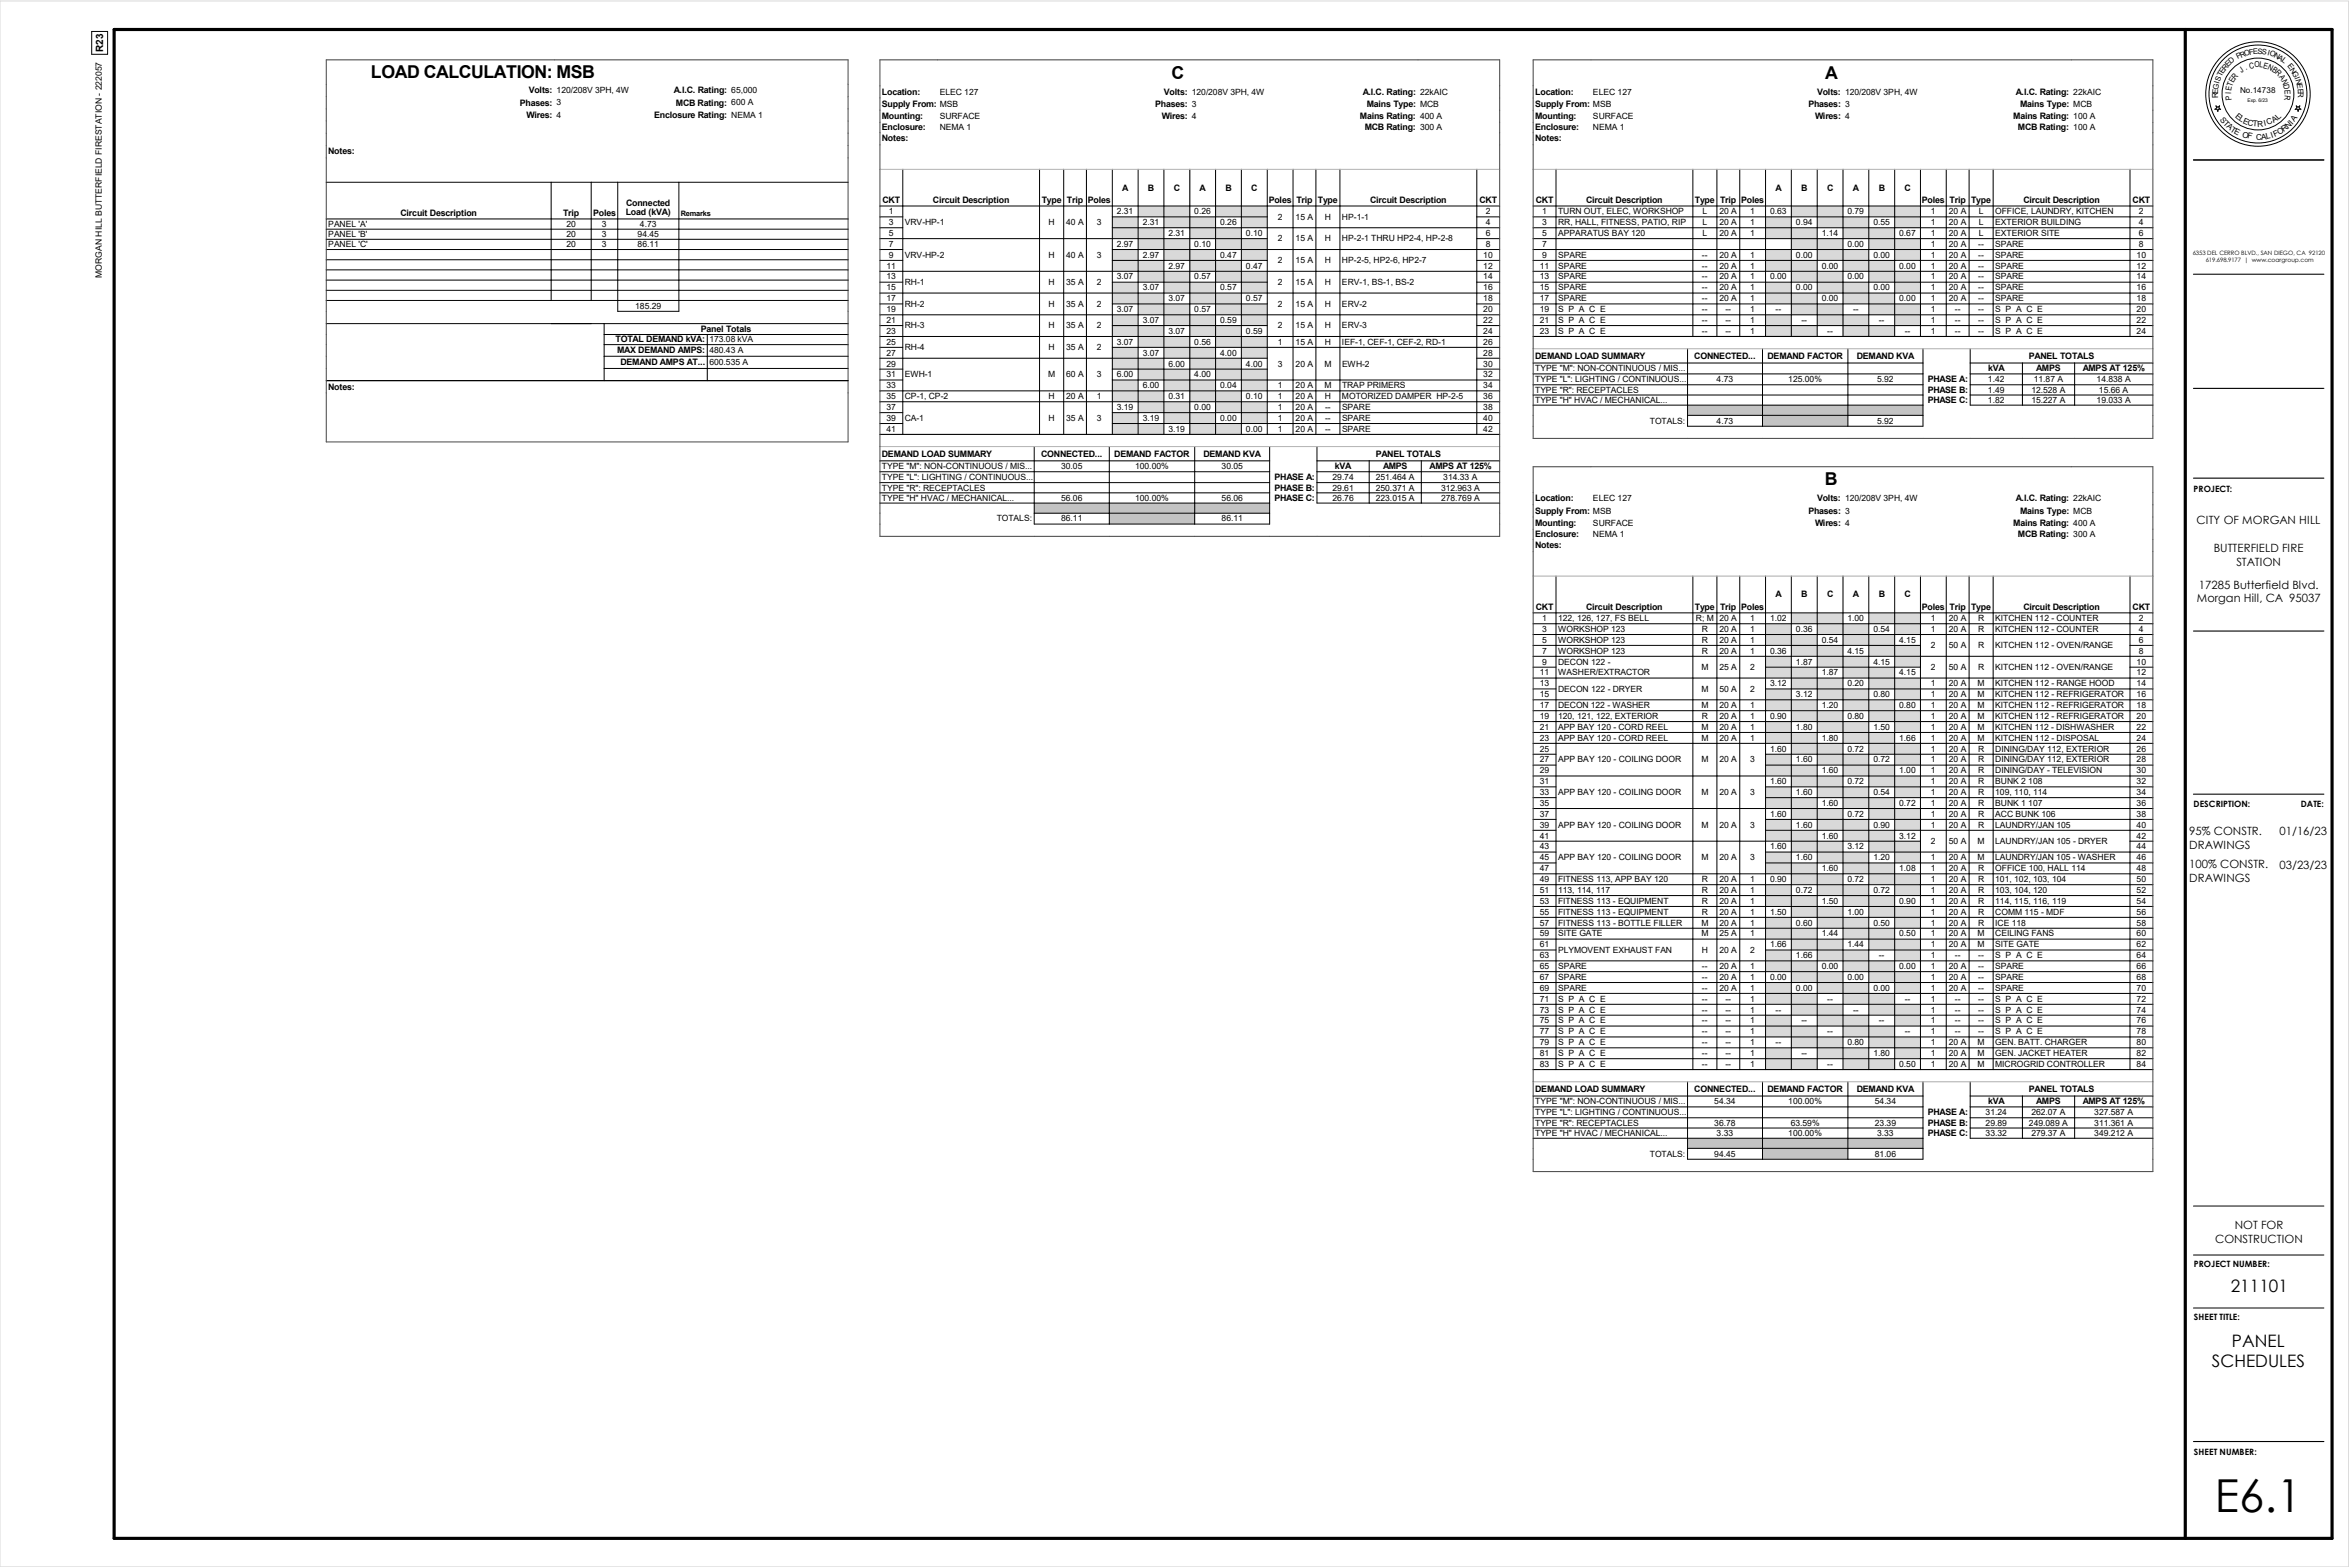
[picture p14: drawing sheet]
<svg xmlns="http://www.w3.org/2000/svg" width="914mm" height="610mm" viewBox="0 0 914 610" stroke-linecap="round" stroke-linejoin="round" font-family="sans-serif">
<defs><g id="words">
<text font-size="17.7" x="861.8" y="588.2">E6.1</text>
<g font-size="6.9">
<text x="144.4" y="30.3">LOAD CALCULATION: MSB</text>
<text x="455.9" y="30.6">C</text>
<text x="710.2" y="30.6">A</text>
<text x="710.1" y="188.8">B</text>
</g>
<g font-size="6.7">
<text x="868" y="502.5">211101</text>
<text x="868.5" y="523.9">PANEL</text>
<text x="860.7" y="531.9">SCHEDULES</text>
</g>
<g font-size="4.4">
<text x="854.7" y="204">CITY OF MORGAN HILL</text>
<text x="861.4" y="214.7">BUTTERFIELD FIRE</text>
<text x="870.2" y="220.1">STATION</text>
<text x="855.6" y="229">17285 Butterfield Blvd.</text>
<text x="854.8" y="234.4">Morgan Hill, CA 95037</text>
<text x="851.9" y="324.8">95% CONSTR.</text>
<text x="887" y="324.8">01/16/23</text>
<text x="851.9" y="330.2">DRAWINGS</text>
<text x="851.9" y="337.9">100% CONSTR.</text>
<text x="887" y="338.1">03/23/23</text>
<text x="851.9" y="343.2">DRAWINGS</text>
<text x="869.5" y="478">NOT FOR</text>
<text x="861.9" y="483.4">CONSTRUCTION</text>
</g>
<text font-size="3.9" x="40.1" y="20.3" transform="rotate(-90 40.1 20.3)">R23</text>
<g font-size="3.4">
<text x="39.6" y="35.1" transform="rotate(-90 39.6 35.1)">222057</text>
<text x="202.3" y="41.1">Phases: 3</text>
<text x="205.7" y="36.3">Volts: 120/208V 3PH, 4W</text>
<text x="262.2" y="36.3">A.I.C. Rating: 65,000</text>
<text x="263" y="41.1">MCB Rating: 600 A</text>
<text x="343.2" y="41.6">Supply From: MSB</text>
<text x="343.2" y="36.8">Location:</text>
<text x="449.5" y="41.6">Phases: 3</text>
<text x="452.9" y="36.8">Volts: 120/208V 3PH, 4W</text>
<text x="530.2" y="36.8">A.I.C. Rating: 22kAIC</text>
<text x="531.8" y="41.6">Mains Type: MCB</text>
<text x="597.4" y="41.6">Supply From: MSB</text>
<text x="597.4" y="36.8">Location:</text>
<text x="703.7" y="41.6">Phases: 3</text>
<text x="707.1" y="36.8">Volts: 120/208V 3PH, 4W</text>
<text x="784.4" y="36.8">A.I.C. Rating: 22kAIC</text>
<text x="786" y="41.6">Mains Type: MCB</text>
<text x="204.9" y="45.8">Wires: 4</text>
<text x="254.6" y="45.8">Enclosure Rating: NEMA 1</text>
<text x="343.2" y="46.4">Mounting:</text>
<text x="452.1" y="46.4">Wires: 4</text>
<text x="529.2" y="46.4">Mains Rating: 400 A</text>
<text x="597.4" y="46.4">Mounting:</text>
<text x="706.2" y="46.4">Wires: 4</text>
<text x="783.4" y="46.4">Mains Rating: 100 A</text>
<text x="343.2" y="50.7">Enclosure:</text>
<text x="531" y="50.7">MCB Rating: 300 A</text>
<text x="597.4" y="50.7">Enclosure:</text>
<text x="785.2" y="50.7">MCB Rating: 100 A</text>
<text x="343.2" y="55">Notes:</text>
<text x="597.4" y="55">Notes:</text>
<text x="127.7" y="60.1">Notes:</text>
<text x="436.6" y="74.1">A</text>
<text x="446.7" y="74.1">B</text>
<text x="456.7" y="74.1">C</text>
<text x="466.8" y="74.1">A</text>
<text x="476.8" y="74.1">B</text>
<text x="486.9" y="74.1">C</text>
<text x="690.8" y="74.1">A</text>
<text x="700.9" y="74.1">B</text>
<text x="710.9" y="74.1">C</text>
<text x="720.9" y="74.1">A</text>
<text x="731" y="74.1">B</text>
<text x="741" y="74.1">C</text>
<text x="155.8" y="83.9">Circuit Description</text>
<text x="219.1" y="83.9">Trip</text>
<text x="230.8" y="83.9">Poles</text>
<text x="243.5" y="83.8">Load (kVA)</text>
<text x="243.6" y="80">Connected</text>
<text x="343.4" y="78.9">CKT</text>
<text x="363" y="78.9">Circuit Description</text>
<text x="405.3" y="78.9">Type Trip Poles</text>
<text x="493.7" y="78.9">Poles Trip Type</text>
<text x="533.1" y="78.9">Circuit Description</text>
<text x="575.6" y="78.9">CKT</text>
<text x="597.6" y="78.9">CKT</text>
<text x="617.2" y="78.9">Circuit Description</text>
<text x="659.5" y="78.9">Type Trip Poles</text>
<text x="747.9" y="78.9">Poles Trip Type</text>
<text x="787.3" y="78.9">Circuit Description</text>
<text x="829.8" y="78.9">CKT</text>
<text x="39.6" y="108.2" transform="rotate(-90 39.6 108.2)">MORGAN HILL BUTTERFIELD FIRESTATION -</text>
<text x="272.8" y="129.1">Panel Totals</text>
<text x="239.5" y="133.2">TOTAL DEMAND kVA:</text>
<text x="240.2" y="137.5">MAX DEMAND AMPS:</text>
<text x="241.4" y="142.1">DEMAND AMPS AT...</text>
<text x="597.4" y="139.6">DEMAND LOAD SUMMARY</text>
<text x="659.3" y="139.6">CONNECTED...</text>
<text x="687.7" y="139.6">DEMAND FACTOR</text>
<text x="722.5" y="139.6">DEMAND KVA</text>
<text x="789.5" y="139.6">PANEL TOTALS</text>
<text x="750.1" y="148.7">PHASE A:</text>
<text x="773.6" y="144.4">kVA</text>
<text x="792.3" y="144.4">AMPS</text>
<text x="810.4" y="144.4">AMPS AT 125%</text>
<text x="127.7" y="151.6">Notes:</text>
<text x="750.1" y="152.8">PHASE B:</text>
<text x="750.1" y="156.8">PHASE C:</text>
<text x="343.2" y="177.6">DEMAND LOAD SUMMARY</text>
<text x="405.1" y="177.6">CONNECTED...</text>
<text x="433.6" y="177.6">DEMAND FACTOR</text>
<text x="468.2" y="177.6">DEMAND KVA</text>
<text x="535.3" y="177.6">PANEL TOTALS</text>
<text x="519.4" y="182.5">kVA</text>
<text x="538.1" y="182.5">AMPS</text>
<text x="556.3" y="182.5">AMPS AT 125%</text>
<text x="495.9" y="190.8">PHASE B:</text>
<text x="496" y="186.7">PHASE A:</text>
<text x="853.6" y="191.3">PROJECT:</text>
<text x="495.9" y="194.8">PHASE C:</text>
<text x="597.4" y="195.1">Location:</text>
<text x="707.1" y="195.1">Volts: 120/208V 3PH, 4W</text>
<text x="784.4" y="195.1">A.I.C. Rating: 22kAIC</text>
<text x="597.4" y="199.9">Supply From: MSB</text>
<text x="703.7" y="199.9">Phases: 3</text>
<text x="786" y="199.9">Mains Type: MCB</text>
<text x="597.4" y="209">Enclosure:</text>
<text x="597.4" y="204.6">Mounting:</text>
<text x="706.2" y="204.6">Wires: 4</text>
<text x="783.4" y="204.6">Mains Rating: 400 A</text>
<text x="785.2" y="209">MCB Rating: 300 A</text>
<text x="597.4" y="213.3">Notes:</text>
<text x="690.8" y="232.4">A</text>
<text x="700.9" y="232.4">B</text>
<text x="710.9" y="232.4">C</text>
<text x="720.9" y="232.4">A</text>
<text x="731" y="232.4">B</text>
<text x="741" y="232.4">C</text>
<text x="597.6" y="237.2">CKT</text>
<text x="617.2" y="237.2">Circuit Description</text>
<text x="659.5" y="237.2">Type Trip Poles</text>
<text x="747.9" y="237.2">Poles Trip Type</text>
<text x="787.3" y="237.2">Circuit Description</text>
<text x="829.8" y="237.2">CKT</text>
<text x="853.6" y="313.9">DESCRIPTION:</text>
<text x="895.2" y="313.9">DATE:</text>
<text x="597.4" y="424.7">DEMAND LOAD SUMMARY</text>
<text x="659.3" y="424.7">CONNECTED...</text>
<text x="687.7" y="424.7">DEMAND FACTOR</text>
<text x="722.5" y="424.7">DEMAND KVA</text>
<text x="789.5" y="424.7">PANEL TOTALS</text>
<text x="773.6" y="429.6">kVA</text>
<text x="792.3" y="429.6">AMPS</text>
<text x="810.4" y="429.6">AMPS AT 125%</text>
<text x="750.1" y="437.9">PHASE B:</text>
<text x="750.1" y="433.8">PHASE A:</text>
<text x="750.1" y="441.9">PHASE C:</text>
<text x="853.7" y="492.8">PROJECT NUMBER:</text>
<text x="853.7" y="513.6">SHEET TITLE:</text>
<text x="853.7" y="565.9">SHEET NUMBER:</text>
</g>
<g font-size="3.3">
<text x="365.6" y="36.8">ELEC 127</text>
<text x="619.8" y="36.8">ELEC 127</text>
<text x="365.6" y="46.3">SURFACE</text>
<text x="619.8" y="46.3">SURFACE</text>
<text x="365.6" y="50.7">NEMA 1</text>
<text x="619.8" y="50.7">NEMA 1</text>
<text x="345.9" y="83.4">1</text>
<text x="434.6" y="83.4">2.31</text>
<text x="464.7" y="83.4">0.26</text>
<text x="578.1" y="83.4">2</text>
<text x="600" y="83.4">1</text>
<text x="606.3" y="83.4">TURN OUT, ELEC, WORKSHOP</text>
<text x="662.4" y="83.4">L</text>
<text x="669" y="83.4">20 A</text>
<text x="681" y="83.4">1</text>
<text x="688.7" y="83.4">0.63</text>
<text x="718.9" y="83.4">0.79</text>
<text x="751.3" y="83.4">1</text>
<text x="758.3" y="83.4">20 A</text>
<text x="769.9" y="83.4">L</text>
<text x="776.3" y="83.4">OFFICE, LAUNDRY, KITCHEN</text>
<text x="832.3" y="83.4">2</text>
<text x="127.7" y="88.2">PANEL 'A'</text>
<text x="220.4" y="88.2">20</text>
<text x="234.2" y="88.2">3</text>
<text x="249" y="88.2">4.73</text>
<text x="345.9" y="87.6">3</text>
<text x="352" y="87.6">VRV-HP-1</text>
<text x="408" y="87.6">H</text>
<text x="414.9" y="87.6">40 A</text>
<text x="426.8" y="87.6">3</text>
<text x="444.6" y="87.6">2.31</text>
<text x="474.8" y="87.6">0.26</text>
<text x="497.2" y="85.5">2</text>
<text x="504.1" y="85.5">15 A</text>
<text x="515.5" y="85.5">H</text>
<text x="522.2" y="85.5">HP-1-1</text>
<text x="578.1" y="87.6">4</text>
<text x="600" y="87.6">3</text>
<text x="606.3" y="87.6">RR, HALL, FITNESS, PATIO, RIP</text>
<text x="662.4" y="87.6">L</text>
<text x="669" y="87.6">20 A</text>
<text x="681" y="87.6">1</text>
<text x="698.8" y="87.6">0.94</text>
<text x="728.9" y="87.6">0.55</text>
<text x="751.3" y="87.6">1</text>
<text x="758.3" y="87.6">20 A</text>
<text x="769.9" y="87.6">L</text>
<text x="776.3" y="87.6">EXTERIOR BUILDING</text>
<text x="832.3" y="87.6">4</text>
<text x="127.7" y="92.2">PANEL 'B'</text>
<text x="220.4" y="92.2">20</text>
<text x="234.2" y="92.2">3</text>
<text x="248.1" y="92.2">94.45</text>
<text x="345.9" y="91.8">5</text>
<text x="454.7" y="91.8">2.31</text>
<text x="484.8" y="91.8">0.10</text>
<text x="497.2" y="93.9">2</text>
<text x="504.1" y="93.9">15 A</text>
<text x="515.5" y="93.9">H</text>
<text x="522.2" y="93.9">HP-2-1 THRU HP2-4, HP-2-8</text>
<text x="578.1" y="91.8">6</text>
<text x="600" y="91.8">5</text>
<text x="606.3" y="91.8">APPARATUS BAY 120</text>
<text x="662.4" y="91.8">L</text>
<text x="669" y="91.8">20 A</text>
<text x="681" y="91.8">1</text>
<text x="708.8" y="91.8">1.14</text>
<text x="739" y="91.8">0.67</text>
<text x="751.3" y="91.8">1</text>
<text x="758.3" y="91.8">20 A</text>
<text x="769.9" y="91.8">L</text>
<text x="776.3" y="91.8">EXTERIOR SITE</text>
<text x="832.3" y="91.8">6</text>
<text x="127.7" y="96.2">PANEL 'C'</text>
<text x="220.4" y="96.2">20</text>
<text x="234.2" y="96.2">3</text>
<text x="248.1" y="96.2">86.11</text>
<text x="345.9" y="100.2">9</text>
<text x="345.9" y="96.1">7</text>
<text x="352" y="100.2">VRV-HP-2</text>
<text x="408" y="100.2">H</text>
<text x="414.9" y="100.2">40 A</text>
<text x="426.8" y="100.2">3</text>
<text x="434.6" y="96.1">2.97</text>
<text x="444.6" y="100.2">2.97</text>
<text x="464.7" y="96.1">0.10</text>
<text x="474.8" y="100.2">0.47</text>
<text x="577.2" y="100.2">10</text>
<text x="578.1" y="96.1">8</text>
<text x="600" y="100.2">9</text>
<text x="600" y="96.1">7</text>
<text x="606.3" y="100.2">SPARE</text>
<text x="662.2" y="100.2">--</text>
<text x="669" y="100.2">20 A</text>
<text x="681" y="100.2">1</text>
<text x="698.8" y="100.2">0.00</text>
<text x="718.9" y="96.1">0.00</text>
<text x="728.9" y="100.2">0.00</text>
<text x="751.3" y="100.2">1</text>
<text x="751.3" y="96.1">1</text>
<text x="758.3" y="100.2">20 A</text>
<text x="758.3" y="96.1">20 A</text>
<text x="769.7" y="100.2">--</text>
<text x="769.7" y="96.1">--</text>
<text x="776.3" y="100.2">SPARE</text>
<text x="776.4" y="96.1">SPARE</text>
<text x="831.4" y="100.2">10</text>
<text x="832.3" y="96.1">8</text>
<text x="344.9" y="104.5">11</text>
<text x="454.7" y="104.5">2.97</text>
<text x="484.8" y="104.5">0.47</text>
<text x="497.2" y="102.4">2</text>
<text x="504.1" y="102.4">15 A</text>
<text x="515.5" y="102.4">H</text>
<text x="522.2" y="102.4">HP-2-5, HP2-6, HP2-7</text>
<text x="577.2" y="104.5">12</text>
<text x="599.1" y="104.5">11</text>
<text x="606.3" y="104.5">SPARE</text>
<text x="662.2" y="104.5">--</text>
<text x="669" y="104.5">20 A</text>
<text x="681" y="104.5">1</text>
<text x="708.8" y="104.5">0.00</text>
<text x="739" y="104.5">0.00</text>
<text x="751.3" y="104.5">1</text>
<text x="758.3" y="104.5">20 A</text>
<text x="769.7" y="104.5">--</text>
<text x="776.4" y="104.5">SPARE</text>
<text x="831.4" y="104.5">12</text>
<text x="344.9" y="112.9">15</text>
<text x="344.9" y="108.7">13</text>
<text x="352" y="110.8">RH-1</text>
<text x="408" y="110.8">H</text>
<text x="414.9" y="110.8">35 A</text>
<text x="426.8" y="110.8">2</text>
<text x="434.6" y="108.7">3.07</text>
<text x="444.6" y="112.9">3.07</text>
<text x="464.7" y="108.7">0.57</text>
<text x="474.8" y="112.9">0.57</text>
<text x="497.2" y="110.8">2</text>
<text x="504.1" y="110.8">15 A</text>
<text x="515.5" y="110.8">H</text>
<text x="522.2" y="110.8">ERV-1, BS-1, BS-2</text>
<text x="577.2" y="112.9">16</text>
<text x="577.2" y="108.7">14</text>
<text x="599.1" y="112.9">15</text>
<text x="599.1" y="108.7">13</text>
<text x="606.3" y="112.9">SPARE</text>
<text x="606.3" y="108.7">SPARE</text>
<text x="662.2" y="112.9">--</text>
<text x="662.2" y="108.7">--</text>
<text x="669" y="112.9">20 A</text>
<text x="669" y="108.7">20 A</text>
<text x="681" y="112.9">1</text>
<text x="681" y="108.7">1</text>
<text x="688.7" y="108.7">0.00</text>
<text x="698.8" y="112.9">0.00</text>
<text x="718.9" y="108.7">0.00</text>
<text x="728.9" y="112.9">0.00</text>
<text x="751.3" y="108.7">1</text>
<text x="751.3" y="112.9">1</text>
<text x="758.3" y="108.7">20 A</text>
<text x="758.3" y="112.9">20 A</text>
<text x="769.7" y="108.7">--</text>
<text x="769.7" y="112.9">--</text>
<text x="776.4" y="108.7">SPARE</text>
<text x="776.4" y="112.9">SPARE</text>
<text x="831.4" y="108.7">14</text>
<text x="831.4" y="112.9">16</text>
<text x="344.9" y="117.2">17</text>
<text x="352" y="119.3">RH-2</text>
<text x="408" y="119.3">H</text>
<text x="414.9" y="119.3">35 A</text>
<text x="426.8" y="119.3">2</text>
<text x="454.7" y="117.2">3.07</text>
<text x="484.8" y="117.2">0.57</text>
<text x="497.2" y="119.3">2</text>
<text x="504.1" y="119.3">15 A</text>
<text x="515.5" y="119.3">H</text>
<text x="522.2" y="119.3">ERV-2</text>
<text x="577.2" y="117.2">18</text>
<text x="599.1" y="117.2">17</text>
<text x="606.3" y="117.2">SPARE</text>
<text x="662.2" y="117.2">--</text>
<text x="669" y="117.2">20 A</text>
<text x="681" y="117.2">1</text>
<text x="708.8" y="117.2">0.00</text>
<text x="739" y="117.2">0.00</text>
<text x="751.3" y="117.2">1</text>
<text x="758.3" y="117.2">20 A</text>
<text x="769.7" y="117.2">--</text>
<text x="776.4" y="117.2">SPARE</text>
<text x="831.4" y="117.2">18</text>
<text x="247.1" y="120.1">185.29</text>
<text x="344.9" y="125.6">21</text>
<text x="344.9" y="121.4">19</text>
<text x="434.6" y="121.4">3.07</text>
<text x="444.6" y="125.6">3.07</text>
<text x="464.7" y="121.4">0.57</text>
<text x="474.8" y="125.6">0.59</text>
<text x="577.2" y="125.6">22</text>
<text x="577.2" y="121.4">20</text>
<text x="599.1" y="125.6">21</text>
<text x="599.1" y="121.4">19</text>
<text x="606.3" y="125.6">S P A C E</text>
<text x="606.3" y="121.4">S P A C E</text>
<text x="662.2" y="125.6">--</text>
<text x="662.2" y="121.4">--</text>
<text x="671.4" y="125.6">--</text>
<text x="671.4" y="121.4">--</text>
<text x="681" y="125.6">1</text>
<text x="681" y="121.4">1</text>
<text x="690.9" y="121.4">--</text>
<text x="700.9" y="125.6">--</text>
<text x="721" y="121.4">--</text>
<text x="731.1" y="125.6">--</text>
<text x="751.3" y="121.4">1</text>
<text x="751.3" y="125.6">1</text>
<text x="760.6" y="121.4">--</text>
<text x="760.6" y="125.6">--</text>
<text x="769.7" y="121.4">--</text>
<text x="769.7" y="125.6">--</text>
<text x="776.3" y="121.4">S P A C E</text>
<text x="776.3" y="125.6">S P A C E</text>
<text x="831.4" y="121.4">20</text>
<text x="831.4" y="125.6">22</text>
<text x="344.9" y="129.9">23</text>
<text x="352" y="127.8">RH-3</text>
<text x="408" y="127.8">H</text>
<text x="414.9" y="127.8">35 A</text>
<text x="426.8" y="127.8">2</text>
<text x="454.7" y="129.9">3.07</text>
<text x="484.8" y="129.9">0.59</text>
<text x="497.2" y="127.8">2</text>
<text x="504.1" y="127.8">15 A</text>
<text x="515.5" y="127.8">H</text>
<text x="522.2" y="127.8">ERV-3</text>
<text x="577.2" y="129.9">24</text>
<text x="599.1" y="129.9">23</text>
<text x="606.3" y="129.9">S P A C E</text>
<text x="662.2" y="129.9">--</text>
<text x="671.4" y="129.9">--</text>
<text x="681" y="129.9">1</text>
<text x="711" y="129.9">--</text>
<text x="741.1" y="129.9">--</text>
<text x="751.3" y="129.9">1</text>
<text x="760.6" y="129.9">--</text>
<text x="769.7" y="129.9">--</text>
<text x="776.3" y="129.9">S P A C E</text>
<text x="831.4" y="129.9">24</text>
<text x="276" y="137.4">480.43 A</text>
<text x="276" y="133.2">173.08 kVA</text>
<text x="344.9" y="134.1">25</text>
<text x="352" y="136.2">RH-4</text>
<text x="408" y="136.2">H</text>
<text x="414.9" y="136.2">35 A</text>
<text x="426.8" y="136.2">2</text>
<text x="434.6" y="134.1">3.07</text>
<text x="464.7" y="134.1">0.56</text>
<text x="497.2" y="134.1">1</text>
<text x="504.1" y="134.1">15 A</text>
<text x="515.5" y="134.1">H</text>
<text x="522.2" y="134.1">IEF-1, CEF-1, CEF-2, RD-1</text>
<text x="577.2" y="134.1">26</text>
<text x="276" y="142">600.535 A</text>
<text x="344.9" y="142.6">29</text>
<text x="344.9" y="138.3">27</text>
<text x="444.6" y="138.3">3.07</text>
<text x="454.7" y="142.6">6.00</text>
<text x="474.8" y="138.3">4.00</text>
<text x="484.8" y="142.6">4.00</text>
<text x="497.2" y="142.6">3</text>
<text x="504.1" y="142.6">20 A</text>
<text x="515.3" y="142.6">M</text>
<text x="522.2" y="142.6">EWH-2</text>
<text x="577.2" y="142.6">30</text>
<text x="577.2" y="138.3">28</text>
<text x="344.9" y="146.8">31</text>
<text x="352" y="146.8">EWH-1</text>
<text x="407.8" y="146.8">M</text>
<text x="414.9" y="146.8">60 A</text>
<text x="426.8" y="146.8">3</text>
<text x="434.6" y="146.8">6.00</text>
<text x="464.7" y="146.8">4.00</text>
<text x="577.2" y="146.8">32</text>
<text x="597.4" y="148.6">TYPE &quot;L&quot;: LIGHTING / CONTINUOUS...</text>
<text x="597.4" y="144.4">TYPE &quot;M&quot;: NON-CONTINUOUS / MIS...</text>
<text x="667.9" y="148.6">4.73</text>
<text x="695.8" y="148.6">125.00%</text>
<text x="730.4" y="148.6">5.92</text>
<text x="773.5" y="148.6">1.42</text>
<text x="791.3" y="148.6">11.87 A</text>
<text x="815.8" y="148.6">14.838 A</text>
<text x="344.9" y="155.3">35</text>
<text x="344.9" y="151">33</text>
<text x="352" y="155.3">CP-1, CP-2</text>
<text x="408" y="155.3">H</text>
<text x="414.9" y="155.3">20 A</text>
<text x="426.8" y="155.3">1</text>
<text x="444.6" y="151">6.00</text>
<text x="454.7" y="155.3">0.31</text>
<text x="474.8" y="151">0.04</text>
<text x="484.8" y="155.3">0.10</text>
<text x="497.2" y="155.3">1</text>
<text x="497.2" y="151">1</text>
<text x="504.1" y="155.3">20 A</text>
<text x="504.1" y="151">20 A</text>
<text x="515.3" y="151">M</text>
<text x="515.5" y="155.3">H</text>
<text x="522.2" y="155.3">MOTORIZED DAMPER HP-2-5</text>
<text x="522.2" y="151">TRAP PRIMERS</text>
<text x="577.2" y="151">34</text>
<text x="577.2" y="155.3">36</text>
<text x="597.4" y="152.7">TYPE &quot;R&quot;: RECEPTACLES</text>
<text x="773.5" y="152.7">1.49</text>
<text x="790.4" y="152.7">12.528 A</text>
<text x="816.7" y="152.7">15.66 A</text>
<text x="344.9" y="159.5">37</text>
<text x="434.6" y="159.5">3.19</text>
<text x="464.7" y="159.5">0.00</text>
<text x="497.2" y="159.5">1</text>
<text x="504.1" y="159.5">20 A</text>
<text x="515.6" y="159.5">--</text>
<text x="522.2" y="159.5">SPARE</text>
<text x="577.2" y="159.5">38</text>
<text x="597.4" y="156.7">TYPE &quot;H&quot; HVAC / MECHANICAL...</text>
<text x="773.5" y="156.7">1.82</text>
<text x="790.4" y="156.7">15.227 A</text>
<text x="815.8" y="156.7">19.033 A</text>
<text x="344.9" y="167.9">41</text>
<text x="344.9" y="163.7">39</text>
<text x="352" y="163.7">CA-1</text>
<text x="408" y="163.7">H</text>
<text x="414.9" y="163.7">35 A</text>
<text x="426.8" y="163.7">3</text>
<text x="444.6" y="163.7">3.19</text>
<text x="454.7" y="167.9">3.19</text>
<text x="474.8" y="163.7">0.00</text>
<text x="484.8" y="167.9">0.00</text>
<text x="497.2" y="163.7">1</text>
<text x="497.2" y="167.9">1</text>
<text x="504.1" y="167.9">20 A</text>
<text x="504.1" y="163.7">20 A</text>
<text x="515.6" y="163.7">--</text>
<text x="515.6" y="167.9">--</text>
<text x="522.2" y="163.7">SPARE</text>
<text x="522.2" y="167.9">SPARE</text>
<text x="577.2" y="163.7">40</text>
<text x="577.2" y="167.9">42</text>
<text x="642" y="164.8">TOTALS:</text>
<text x="667.9" y="164.8">4.73</text>
<text x="730.4" y="164.8">5.92</text>
<text x="343.2" y="182.5">TYPE &quot;M&quot;: NON-CONTINUOUS / MIS...</text>
<text x="412.9" y="182.5">30.05</text>
<text x="441.7" y="182.5">100.00%</text>
<text x="475.3" y="182.5">30.05</text>
<text x="343.2" y="190.8">TYPE &quot;R&quot;: RECEPTACLES</text>
<text x="343.2" y="186.7">TYPE &quot;L&quot;: LIGHTING / CONTINUOUS...</text>
<text x="518.5" y="190.8">29.61</text>
<text x="518.5" y="186.7">29.74</text>
<text x="535.3" y="190.8">250.371 A</text>
<text x="535.3" y="186.7">251.464 A</text>
<text x="560.7" y="190.8">312.963 A</text>
<text x="561.6" y="186.7">314.33 A</text>
<text x="343.2" y="194.8">TYPE &quot;H&quot; HVAC / MECHANICAL...</text>
<text x="412.9" y="194.8">56.06</text>
<text x="441.7" y="194.8">100.00%</text>
<text x="475.3" y="194.8">56.06</text>
<text x="518.5" y="194.8">26.76</text>
<text x="535.3" y="194.8">223.015 A</text>
<text x="560.7" y="194.8">278.769 A</text>
<text x="619.8" y="195.1">ELEC 127</text>
<text x="387.8" y="202.9">TOTALS:</text>
<text x="412.9" y="202.9">86.11</text>
<text x="475.3" y="202.9">86.11</text>
<text x="619.8" y="209">NEMA 1</text>
<text x="619.8" y="204.6">SURFACE</text>
<text x="600" y="245.8">3</text>
<text x="600" y="241.6">1</text>
<text x="606.3" y="245.8">WORKSHOP 123</text>
<text x="606.3" y="241.6">122, 126, 127, FS BELL</text>
<text x="659.8" y="241.6">R; M 20 A</text>
<text x="662.2" y="245.8">R</text>
<text x="669" y="245.8">20 A</text>
<text x="681" y="245.8">1</text>
<text x="681" y="241.6">1</text>
<text x="688.7" y="241.6">1.02</text>
<text x="698.8" y="245.8">0.36</text>
<text x="718.9" y="241.6">1.00</text>
<text x="728.9" y="245.8">0.54</text>
<text x="751.3" y="245.8">1</text>
<text x="751.3" y="241.6">1</text>
<text x="758.3" y="245.8">20 A</text>
<text x="758.3" y="241.6">20 A</text>
<text x="769.7" y="245.8">R</text>
<text x="769.7" y="241.6">R</text>
<text x="776.3" y="245.8">KITCHEN 112 - COUNTER</text>
<text x="776.3" y="241.6">KITCHEN 112 - COUNTER</text>
<text x="832.3" y="245.8">4</text>
<text x="832.3" y="241.6">2</text>
<text x="600" y="250.1">5</text>
<text x="606.3" y="250.1">WORKSHOP 123</text>
<text x="662.2" y="250.1">R</text>
<text x="669" y="250.1">20 A</text>
<text x="681" y="250.1">1</text>
<text x="708.8" y="250.1">0.54</text>
<text x="739" y="250.1">4.15</text>
<text x="832.3" y="250.1">6</text>
<text x="600" y="254.3">7</text>
<text x="606.3" y="254.3">WORKSHOP 123</text>
<text x="662.2" y="254.3">R</text>
<text x="669" y="254.3">20 A</text>
<text x="681" y="254.3">1</text>
<text x="688.7" y="254.3">0.36</text>
<text x="718.9" y="254.3">4.15</text>
<text x="751.3" y="252.2">2</text>
<text x="758.3" y="252.2">50 A</text>
<text x="769.7" y="252.2">R</text>
<text x="776.3" y="252.2">KITCHEN 112 - OVEN/RANGE</text>
<text x="832.3" y="254.3">8</text>
<text x="599.1" y="262.8">11</text>
<text x="600" y="258.5">9</text>
<text x="606.3" y="258.7">DECON 122 -</text>
<text x="606.3" y="262.4">WASHER/EXTRACTOR</text>
<text x="662" y="260.6">M</text>
<text x="669" y="260.6">25 A</text>
<text x="681" y="260.6">2</text>
<text x="698.8" y="258.5">1.87</text>
<text x="708.8" y="262.8">1.87</text>
<text x="728.9" y="258.5">4.15</text>
<text x="739" y="262.8">4.15</text>
<text x="751.3" y="260.6">2</text>
<text x="758.3" y="260.6">50 A</text>
<text x="769.7" y="260.6">R</text>
<text x="776.3" y="260.6">KITCHEN 112 - OVEN/RANGE</text>
<text x="831.4" y="262.8">12</text>
<text x="831.4" y="258.5">10</text>
<text x="599.1" y="267">13</text>
<text x="606.3" y="269.1">DECON 122 - DRYER</text>
<text x="662" y="269.1">M</text>
<text x="669" y="269.1">50 A</text>
<text x="681" y="269.1">2</text>
<text x="688.7" y="267">3.12</text>
<text x="718.9" y="267">0.20</text>
<text x="751.3" y="267">1</text>
<text x="758.3" y="267">20 A</text>
<text x="769.5" y="267">M</text>
<text x="776.4" y="267">KITCHEN 112 - RANGE HOOD</text>
<text x="831.4" y="267">14</text>
<text x="599.1" y="275.5">17</text>
<text x="599.1" y="271.2">15</text>
<text x="606.3" y="275.5">DECON 122 - WASHER</text>
<text x="662" y="275.5">M</text>
<text x="669" y="275.5">20 A</text>
<text x="681" y="275.5">1</text>
<text x="698.8" y="271.2">3.12</text>
<text x="708.8" y="275.5">1.20</text>
<text x="728.9" y="271.2">0.80</text>
<text x="739" y="275.5">0.80</text>
<text x="751.3" y="275.5">1</text>
<text x="751.3" y="271.2">1</text>
<text x="758.3" y="275.5">20 A</text>
<text x="758.3" y="271.2">20 A</text>
<text x="769.5" y="275.5">M</text>
<text x="769.5" y="271.2">M</text>
<text x="776.3" y="275.5">KITCHEN 112 - REFRIGERATOR</text>
<text x="776.4" y="271.2">KITCHEN 112 - REFRIGERATOR</text>
<text x="831.4" y="271.2">16</text>
<text x="831.4" y="275.5">18</text>
<text x="599.1" y="279.7">19</text>
<text x="606.3" y="279.7">120, 121, 122, EXTERIOR</text>
<text x="662.2" y="279.7">R</text>
<text x="669" y="279.7">20 A</text>
<text x="681" y="279.7">1</text>
<text x="688.7" y="279.7">0.90</text>
<text x="718.9" y="279.7">0.80</text>
<text x="751.3" y="279.7">1</text>
<text x="758.3" y="279.7">20 A</text>
<text x="769.5" y="279.7">M</text>
<text x="776.3" y="279.7">KITCHEN 112 - REFRIGERATOR</text>
<text x="831.4" y="279.7">20</text>
<text x="599.1" y="283.9">21</text>
<text x="606.3" y="283.9">APP BAY 120 - CORD REEL</text>
<text x="662" y="283.9">M</text>
<text x="669" y="283.9">20 A</text>
<text x="681" y="283.9">1</text>
<text x="698.8" y="283.9">1.80</text>
<text x="728.9" y="283.9">1.50</text>
<text x="751.3" y="283.9">1</text>
<text x="758.3" y="283.9">20 A</text>
<text x="769.5" y="283.9">M</text>
<text x="776.4" y="283.9">KITCHEN 112 - DISHWASHER</text>
<text x="831.4" y="283.9">22</text>
<text x="599.1" y="292.4">25</text>
<text x="599.1" y="288.1">23</text>
<text x="606.3" y="288.1">APP BAY 120 - CORD REEL</text>
<text x="662" y="288.1">M</text>
<text x="669" y="288.1">20 A</text>
<text x="681" y="288.1">1</text>
<text x="688.7" y="292.4">1.60</text>
<text x="708.8" y="288.1">1.80</text>
<text x="718.9" y="292.4">0.72</text>
<text x="739" y="288.1">1.66</text>
<text x="751.3" y="288.1">1</text>
<text x="751.3" y="292.4">1</text>
<text x="758.3" y="288.1">20 A</text>
<text x="758.3" y="292.4">20 A</text>
<text x="769.5" y="288.1">M</text>
<text x="769.7" y="292.4">R</text>
<text x="776.3" y="292.4">DINING/DAY 112, EXTERIOR</text>
<text x="776.4" y="288.1">KITCHEN 112 - DISPOSAL</text>
<text x="831.4" y="292.4">26</text>
<text x="831.4" y="288.1">24</text>
<text x="599.1" y="296.6">27</text>
<text x="606.3" y="296.6">APP BAY 120 - COILING DOOR</text>
<text x="662" y="296.6">M</text>
<text x="669" y="296.6">20 A</text>
<text x="681" y="296.6">3</text>
<text x="698.8" y="296.6">1.60</text>
<text x="728.9" y="296.6">0.72</text>
<text x="751.3" y="296.6">1</text>
<text x="758.3" y="296.6">20 A</text>
<text x="769.7" y="296.6">R</text>
<text x="776.3" y="296.6">DINING/DAY 112, EXTERIOR</text>
<text x="831.4" y="296.6">28</text>
<text x="599.1" y="305.1">31</text>
<text x="599.1" y="300.8">29</text>
<text x="688.7" y="305.1">1.60</text>
<text x="708.8" y="300.8">1.60</text>
<text x="718.9" y="305.1">0.72</text>
<text x="739" y="300.8">1.00</text>
<text x="751.3" y="305.1">1</text>
<text x="751.3" y="300.8">1</text>
<text x="758.3" y="305.1">20 A</text>
<text x="758.3" y="300.8">20 A</text>
<text x="769.7" y="305.1">R</text>
<text x="769.7" y="300.8">R</text>
<text x="776.3" y="305.1">BUNK 2 108</text>
<text x="776.3" y="300.8">DINING/DAY - TELEVISION</text>
<text x="831.4" y="305.1">32</text>
<text x="831.4" y="300.8">30</text>
<text x="599.1" y="309.3">33</text>
<text x="606.3" y="309.3">APP BAY 120 - COILING DOOR</text>
<text x="662" y="309.3">M</text>
<text x="669" y="309.3">20 A</text>
<text x="681" y="309.3">3</text>
<text x="698.8" y="309.3">1.60</text>
<text x="728.9" y="309.3">0.54</text>
<text x="751.3" y="309.3">1</text>
<text x="758.3" y="309.3">20 A</text>
<text x="769.7" y="309.3">R</text>
<text x="776.3" y="309.3">109, 110, 114</text>
<text x="831.4" y="309.3">34</text>
<text x="599.1" y="317.8">37</text>
<text x="599.1" y="313.5">35</text>
<text x="688.7" y="317.8">1.60</text>
<text x="708.8" y="313.5">1.60</text>
<text x="718.9" y="317.8">0.72</text>
<text x="739" y="313.5">0.72</text>
<text x="751.3" y="317.8">1</text>
<text x="751.3" y="313.5">1</text>
<text x="758.3" y="317.8">20 A</text>
<text x="758.3" y="313.5">20 A</text>
<text x="769.7" y="317.8">R</text>
<text x="769.7" y="313.5">R</text>
<text x="776.3" y="317.8">ACC BUNK 106</text>
<text x="776.3" y="313.5">BUNK 1 107</text>
<text x="831.4" y="313.5">36</text>
<text x="831.4" y="317.8">38</text>
<text x="599.1" y="322">39</text>
<text x="606.3" y="322">APP BAY 120 - COILING DOOR</text>
<text x="662" y="322">M</text>
<text x="669" y="322">20 A</text>
<text x="681" y="322">3</text>
<text x="698.8" y="322">1.60</text>
<text x="728.9" y="322">0.90</text>
<text x="751.3" y="322">1</text>
<text x="758.3" y="322">20 A</text>
<text x="769.7" y="322">R</text>
<text x="776.3" y="322">LAUNDRY/JAN 105</text>
<text x="831.4" y="322">40</text>
<text x="599.1" y="326.2">41</text>
<text x="708.8" y="326.2">1.60</text>
<text x="739" y="326.2">3.12</text>
<text x="751.3" y="328.3">2</text>
<text x="758.3" y="328.3">50 A</text>
<text x="769.5" y="328.3">M</text>
<text x="776.4" y="328.3">LAUNDRY/JAN 105 - DRYER</text>
<text x="831.4" y="326.2">42</text>
<text x="599.1" y="334.7">45</text>
<text x="599.1" y="330.5">43</text>
<text x="606.3" y="334.7">APP BAY 120 - COILING DOOR</text>
<text x="662" y="334.7">M</text>
<text x="669" y="334.7">20 A</text>
<text x="681" y="334.7">3</text>
<text x="688.7" y="330.5">1.60</text>
<text x="698.8" y="334.7">1.60</text>
<text x="718.9" y="330.5">3.12</text>
<text x="728.9" y="334.7">1.20</text>
<text x="751.3" y="334.7">1</text>
<text x="758.3" y="334.7">20 A</text>
<text x="769.5" y="334.7">M</text>
<text x="776.4" y="334.7">LAUNDRY/JAN 105 - WASHER</text>
<text x="831.4" y="334.7">46</text>
<text x="831.4" y="330.5">44</text>
<text x="599.1" y="338.9">47</text>
<text x="708.8" y="338.9">1.60</text>
<text x="739" y="338.9">1.08</text>
<text x="751.3" y="338.9">1</text>
<text x="758.3" y="338.9">20 A</text>
<text x="769.7" y="338.9">R</text>
<text x="776.3" y="338.9">OFFICE 100, HALL 114</text>
<text x="831.4" y="338.9">48</text>
<text x="599.1" y="347.3">51</text>
<text x="599.1" y="343.2">49</text>
<text x="606.3" y="347.3">113, 114, 117</text>
<text x="606.3" y="343.2">FITNESS 113, APP BAY 120</text>
<text x="662.2" y="347.3">R</text>
<text x="662.2" y="343.2">R</text>
<text x="669" y="347.3">20 A</text>
<text x="669" y="343.2">20 A</text>
<text x="681" y="343.2">1</text>
<text x="681" y="347.3">1</text>
<text x="688.7" y="343.2">0.90</text>
<text x="698.8" y="347.3">0.72</text>
<text x="718.9" y="343.2">0.72</text>
<text x="728.9" y="347.3">0.72</text>
<text x="751.3" y="343.2">1</text>
<text x="751.3" y="347.3">1</text>
<text x="758.3" y="343.2">20 A</text>
<text x="758.3" y="347.3">20 A</text>
<text x="769.7" y="343.2">R</text>
<text x="769.7" y="347.3">R</text>
<text x="776.3" y="343.2">101, 102, 103, 104</text>
<text x="776.3" y="347.3">103, 104, 120</text>
<text x="831.4" y="347.3">52</text>
<text x="831.4" y="343.2">50</text>
<text x="599.1" y="351.6">53</text>
<text x="606.3" y="351.6">FITNESS 113 - EQUIPMENT</text>
<text x="662.2" y="351.6">R</text>
<text x="669" y="351.6">20 A</text>
<text x="681" y="351.6">1</text>
<text x="708.8" y="351.6">1.50</text>
<text x="739" y="351.6">0.90</text>
<text x="751.3" y="351.6">1</text>
<text x="758.3" y="351.6">20 A</text>
<text x="769.7" y="351.6">R</text>
<text x="776.3" y="351.6">114, 115, 116, 119</text>
<text x="831.4" y="351.6">54</text>
<text x="599.1" y="355.8">55</text>
<text x="606.3" y="355.8">FITNESS 113 - EQUIPMENT</text>
<text x="662.2" y="355.8">R</text>
<text x="669" y="355.8">20 A</text>
<text x="681" y="355.8">1</text>
<text x="688.7" y="355.8">1.50</text>
<text x="718.9" y="355.8">1.00</text>
<text x="751.3" y="355.8">1</text>
<text x="758.3" y="355.8">20 A</text>
<text x="769.7" y="355.8">R</text>
<text x="776.3" y="355.8">COMM 115 - MDF</text>
<text x="831.4" y="355.8">56</text>
<text x="599.1" y="364.3">59</text>
<text x="599.1" y="360">57</text>
<text x="606.3" y="364.3">SITE GATE</text>
<text x="606.3" y="360">FITNESS 113 - BOTTLE FILLER</text>
<text x="662" y="364.3">M</text>
<text x="662" y="360">M</text>
<text x="669" y="364.3">25 A</text>
<text x="669" y="360">20 A</text>
<text x="681" y="364.3">1</text>
<text x="681" y="360">1</text>
<text x="698.8" y="360">0.60</text>
<text x="708.8" y="364.3">1.44</text>
<text x="728.9" y="360">0.50</text>
<text x="739" y="364.3">0.50</text>
<text x="751.3" y="364.3">1</text>
<text x="751.3" y="360">1</text>
<text x="758.3" y="364.3">20 A</text>
<text x="758.3" y="360">20 A</text>
<text x="769.5" y="364.3">M</text>
<text x="769.7" y="360">R</text>
<text x="776.3" y="360">ICE 118</text>
<text x="776.4" y="364.3">CEILING FANS</text>
<text x="831.4" y="364.3">60</text>
<text x="831.4" y="360">58</text>
<text x="599.1" y="368.5">61</text>
<text x="606.3" y="370.6">PLYMOVENT EXHAUST FAN</text>
<text x="662.2" y="370.6">H</text>
<text x="669" y="370.6">20 A</text>
<text x="681" y="370.6">2</text>
<text x="688.7" y="368.5">1.66</text>
<text x="718.9" y="368.5">1.44</text>
<text x="751.3" y="368.5">1</text>
<text x="758.3" y="368.5">20 A</text>
<text x="769.5" y="368.5">M</text>
<text x="776.4" y="368.5">SITE GATE</text>
<text x="831.4" y="368.5">62</text>
<text x="599.1" y="377">65</text>
<text x="599.1" y="372.7">63</text>
<text x="606.3" y="377">SPARE</text>
<text x="662.2" y="377">--</text>
<text x="669" y="377">20 A</text>
<text x="681" y="377">1</text>
<text x="698.8" y="372.7">1.66</text>
<text x="708.8" y="377">0.00</text>
<text x="731.1" y="372.7">--</text>
<text x="739" y="377">0.00</text>
<text x="751.3" y="377">1</text>
<text x="751.3" y="372.7">1</text>
<text x="758.3" y="377">20 A</text>
<text x="760.6" y="372.7">--</text>
<text x="769.7" y="377">--</text>
<text x="769.7" y="372.7">--</text>
<text x="776.4" y="377">SPARE</text>
<text x="776.4" y="372.7">S P A C E</text>
<text x="831.4" y="377">66</text>
<text x="831.4" y="372.7">64</text>
<text x="599.1" y="381.2">67</text>
<text x="606.3" y="381.2">SPARE</text>
<text x="662.2" y="381.2">--</text>
<text x="669" y="381.2">20 A</text>
<text x="681" y="381.2">1</text>
<text x="688.7" y="381.2">0.00</text>
<text x="718.9" y="381.2">0.00</text>
<text x="751.3" y="381.2">1</text>
<text x="758.3" y="381.2">20 A</text>
<text x="769.7" y="381.2">--</text>
<text x="776.4" y="381.2">SPARE</text>
<text x="831.4" y="381.2">68</text>
<text x="599.1" y="389.7">71</text>
<text x="599.1" y="385.4">69</text>
<text x="606.3" y="389.7">S P A C E</text>
<text x="606.3" y="385.4">SPARE</text>
<text x="662.2" y="385.4">--</text>
<text x="662.2" y="389.7">--</text>
<text x="669" y="385.4">20 A</text>
<text x="671.4" y="389.7">--</text>
<text x="681" y="389.7">1</text>
<text x="681" y="385.4">1</text>
<text x="698.8" y="385.4">0.00</text>
<text x="711" y="389.7">--</text>
<text x="728.9" y="385.4">0.00</text>
<text x="741.1" y="389.7">--</text>
<text x="751.3" y="389.7">1</text>
<text x="751.3" y="385.4">1</text>
<text x="758.3" y="385.4">20 A</text>
<text x="760.6" y="389.7">--</text>
<text x="769.7" y="389.7">--</text>
<text x="769.7" y="385.4">--</text>
<text x="776.3" y="389.7">S P A C E</text>
<text x="776.4" y="385.4">SPARE</text>
<text x="831.4" y="389.7">72</text>
<text x="831.4" y="385.4">70</text>
<text x="599.1" y="393.9">73</text>
<text x="606.3" y="393.9">S P A C E</text>
<text x="662.2" y="393.9">--</text>
<text x="671.4" y="393.9">--</text>
<text x="681" y="393.9">1</text>
<text x="690.9" y="393.9">--</text>
<text x="721" y="393.9">--</text>
<text x="751.3" y="393.9">1</text>
<text x="760.6" y="393.9">--</text>
<text x="769.7" y="393.9">--</text>
<text x="776.3" y="393.9">S P A C E</text>
<text x="831.4" y="393.9">74</text>
<text x="599.1" y="398.1">75</text>
<text x="606.3" y="398.1">S P A C E</text>
<text x="662.2" y="398.1">--</text>
<text x="671.4" y="398.1">--</text>
<text x="681" y="398.1">1</text>
<text x="700.9" y="398.1">--</text>
<text x="731.1" y="398.1">--</text>
<text x="751.3" y="398.1">1</text>
<text x="760.6" y="398.1">--</text>
<text x="769.7" y="398.1">--</text>
<text x="776.3" y="398.1">S P A C E</text>
<text x="831.4" y="398.1">76</text>
<text x="599.1" y="406.6">79</text>
<text x="599.1" y="402.4">77</text>
<text x="606.3" y="406.6">S P A C E</text>
<text x="606.3" y="402.4">S P A C E</text>
<text x="662.2" y="406.6">--</text>
<text x="662.2" y="402.4">--</text>
<text x="671.4" y="406.6">--</text>
<text x="671.4" y="402.4">--</text>
<text x="681" y="406.6">1</text>
<text x="681" y="402.4">1</text>
<text x="690.9" y="406.6">--</text>
<text x="711" y="402.4">--</text>
<text x="718.9" y="406.6">0.80</text>
<text x="741.1" y="402.4">--</text>
<text x="751.3" y="406.6">1</text>
<text x="751.3" y="402.4">1</text>
<text x="758.3" y="406.6">20 A</text>
<text x="760.6" y="402.4">--</text>
<text x="769.5" y="406.6">M</text>
<text x="769.7" y="402.4">--</text>
<text x="776.3" y="406.6">GEN. BATT. CHARGER</text>
<text x="776.3" y="402.4">S P A C E</text>
<text x="831.4" y="406.6">80</text>
<text x="831.4" y="402.4">78</text>
<text x="599.1" y="410.8">81</text>
<text x="606.3" y="410.8">S P A C E</text>
<text x="662.2" y="410.8">--</text>
<text x="671.4" y="410.8">--</text>
<text x="681" y="410.8">1</text>
<text x="700.9" y="410.8">--</text>
<text x="728.9" y="410.8">1.80</text>
<text x="751.3" y="410.8">1</text>
<text x="758.3" y="410.8">20 A</text>
<text x="769.5" y="410.8">M</text>
<text x="776.3" y="410.8">GEN. JACKET HEATER</text>
<text x="831.4" y="410.8">82</text>
<text x="599.1" y="415">83</text>
<text x="606.3" y="415">S P A C E</text>
<text x="662.2" y="415">--</text>
<text x="671.4" y="415">--</text>
<text x="681" y="415">1</text>
<text x="711" y="415">--</text>
<text x="739" y="415">0.50</text>
<text x="751.3" y="415">1</text>
<text x="758.3" y="415">20 A</text>
<text x="769.5" y="415">M</text>
<text x="776.3" y="415">MICROGRID CONTROLLER</text>
<text x="831.4" y="415">84</text>
<text x="597.4" y="429.6">TYPE &quot;M&quot;: NON-CONTINUOUS / MIS...</text>
<text x="667" y="429.6">54.34</text>
<text x="695.8" y="429.6">100.00%</text>
<text x="729.5" y="429.6">54.34</text>
<text x="597.4" y="437.9">TYPE &quot;R&quot;: RECEPTACLES</text>
<text x="597.4" y="433.8">TYPE &quot;L&quot;: LIGHTING / CONTINUOUS...</text>
<text x="667" y="437.9">36.78</text>
<text x="696.8" y="437.9">63.59%</text>
<text x="729.5" y="437.9">23.39</text>
<text x="772.6" y="437.9">29.89</text>
<text x="772.6" y="433.8">31.24</text>
<text x="789.5" y="437.9">249.089 A</text>
<text x="790.4" y="433.8">262.07 A</text>
<text x="814.9" y="433.8">327.587 A</text>
<text x="814.9" y="437.9">311.361 A</text>
<text x="597.4" y="441.9">TYPE &quot;H&quot; HVAC / MECHANICAL...</text>
<text x="667.9" y="441.9">3.33</text>
<text x="695.8" y="441.9">100.00%</text>
<text x="730.4" y="441.9">3.33</text>
<text x="772.6" y="441.9">33.32</text>
<text x="790.4" y="441.9">279.37 A</text>
<text x="814.9" y="441.9">349.212 A</text>
<text x="642" y="450">TOTALS:</text>
<text x="667" y="450">94.45</text>
<text x="729.5" y="450">81.06</text>
</g>
<g font-size="3.2">
<text x="872.2" y="28.4" transform="rotate(-34 872.2 28.4)">J</text>
<text x="873.8" y="27.3" transform="rotate(-25 873.8 27.3)">.</text>
<text x="875.5" y="26.7" transform="rotate(-12 875.5 26.7)">C</text>
<text x="877.3" y="26.2" transform="rotate(-1 877.3 26.2)">O</text>
<text x="879.1" y="26.2" transform="rotate(7 879.1 26.2)">L</text>
<text x="880.5" y="26.4" transform="rotate(16 880.5 26.4)">E</text>
<text x="882.1" y="26.8" transform="rotate(26 882.1 26.8)">N</text>
<text x="883.8" y="27.6" transform="rotate(35 883.8 27.6)">B</text>
<text x="885.1" y="28.5" transform="rotate(45 885.1 28.5)">R</text>
<text x="868.2" y="35.5" transform="rotate(-79 868.2 35.5)">E</text>
<text x="868.5" y="33.8" transform="rotate(-70 868.5 33.8)">T</text>
<text x="869.1" y="32.4" transform="rotate(-61 869.1 32.4)">E</text>
<text x="869.8" y="31" transform="rotate(-52 869.8 31)">R</text>
<text x="886.7" y="30.1" transform="rotate(56 886.7 30.1)">A</text>
<text x="887.7" y="31.5" transform="rotate(67 887.7 31.5)">N</text>
<text x="888.4" y="33.2" transform="rotate(77 888.4 33.2)">D</text>
<text x="888.9" y="35" transform="rotate(86 888.9 35)">E</text>
<text x="863" y="38.2" transform="rotate(-92 863 38.2)">R</text>
<text x="868.2" y="36.6" transform="rotate(-88 868.2 36.6)">I</text>
<text x="868.4" y="38.8" transform="rotate(-97 868.4 38.8)">P</text>
<text x="871.6" y="36.3">No.14738</text>
<text x="889" y="36.8" transform="rotate(97 889 36.8)">R</text>
<text x="863.6" y="46.6" transform="rotate(51 863.6 46.6)">S</text>
<text x="869.5" y="45.6" transform="rotate(40 869.5 45.6)">E</text>
<text x="871" y="46.8" transform="rotate(33 871 46.8)">L</text>
<text x="872.6" y="47.9" transform="rotate(23 872.6 47.9)">E</text>
<text x="884.8" y="47.7" transform="rotate(-33 884.8 47.7)">A</text>
<text x="886.5" y="46.5" transform="rotate(-43 886.5 46.5)">L</text>
<text x="892.9" y="47.6" transform="rotate(-53 892.9 47.6)">A</text>
<text x="864.9" y="48.3" transform="rotate(45 864.9 48.3)">T</text>
<text x="866.2" y="49.6" transform="rotate(39 866.2 49.6)">A</text>
<text x="867.7" y="50.8" transform="rotate(34 867.7 50.8)">T</text>
<text x="869.1" y="51.7" transform="rotate(28 869.1 51.7)">E</text>
<text x="872.4" y="53.3" transform="rotate(16 872.4 53.3)">O</text>
<text x="874.4" y="48.7" transform="rotate(14 874.4 48.7)">C</text>
<text x="874.4" y="53.8" transform="rotate(10 874.4 53.8)">F</text>
<text x="876.4" y="49.1" transform="rotate(5 876.4 49.1)">T</text>
<text x="878.4" y="49.3" transform="rotate(-4 878.4 49.3)">R</text>
<text x="881.1" y="49.1" transform="rotate(-13 881.1 49.1)">I</text>
<text x="882.5" y="48.8" transform="rotate(-23 882.5 48.8)">C</text>
<text x="884" y="53.5" transform="rotate(-19 884 53.5)">I</text>
<text x="885.1" y="53.1" transform="rotate(-24 885.1 53.1)">F</text>
<text x="886.8" y="52.4" transform="rotate(-30 886.8 52.4)">O</text>
<text x="888.6" y="51.4" transform="rotate(-36 888.6 51.4)">R</text>
<text x="890.3" y="50.1" transform="rotate(-42 890.3 50.1)">N</text>
<text x="892" y="48.5" transform="rotate(-48 892 48.5)">I</text>
<text x="877.9" y="54.4" transform="rotate(-1 877.9 54.4)">C</text>
<text x="880" y="54.3" transform="rotate(-7 880 54.3)">A</text>
<text x="882" y="54" transform="rotate(-13 882 54)">L</text>
</g>
<g font-size="3">
<text x="870.7" y="23.1" transform="rotate(-26 870.7 23.1)">P</text>
<text x="872.1" y="22.4" transform="rotate(-21 872.1 22.4)">R</text>
<text x="873.5" y="21.8" transform="rotate(-15 873.5 21.8)">O</text>
<text x="875.3" y="21.3" transform="rotate(-9 875.3 21.3)">F</text>
<text x="876.8" y="21.1" transform="rotate(-3 876.8 21.1)">E</text>
<text x="878.4" y="21" transform="rotate(3 878.4 21)">S</text>
<text x="880" y="21" transform="rotate(9 880 21)">S</text>
<text x="882.1" y="21.4" transform="rotate(15 882.1 21.4)">I</text>
<text x="883" y="21.6" transform="rotate(21 883 21.6)">O</text>
<text x="884.6" y="22.2" transform="rotate(27 884.6 22.2)">N</text>
<text x="886.1" y="22.9" transform="rotate(33 886.1 22.9)">A</text>
<text x="887.6" y="23.9" transform="rotate(39 887.6 23.9)">L</text>
<text x="865.1" y="28.7" transform="rotate(-56 865.1 28.7)">E</text>
<text x="865.9" y="27.4" transform="rotate(-50 865.9 27.4)">R</text>
<text x="867" y="26.2" transform="rotate(-44 867 26.2)">E</text>
<text x="868" y="25" transform="rotate(-38 868 25)">D</text>
<text x="889.9" y="25.9" transform="rotate(50 889.9 25.9)">E</text>
<text x="890.9" y="27.1" transform="rotate(56 890.9 27.1)">N</text>
<text x="891.8" y="28.2" transform="rotate(62 891.8 28.2)">G</text>
<text x="863" y="35" transform="rotate(-80 863 35)">G</text>
<text x="863.5" y="32.6" transform="rotate(-74 863.5 32.6)">I</text>
<text x="863.8" y="31.7" transform="rotate(-68 863.8 31.7)">S</text>
<text x="864.4" y="30.1" transform="rotate(-62 864.4 30.1)">T</text>
<text x="892.9" y="30.4" transform="rotate(68 892.9 30.4)">I</text>
<text x="893.2" y="31.2" transform="rotate(74 893.2 31.2)">N</text>
<text x="893.7" y="32.9" transform="rotate(80 893.7 32.9)">E</text>
<text x="894" y="34.5" transform="rotate(86 894 34.5)">E</text>
<text x="894.2" y="36" transform="rotate(92 894.2 36)">R</text>
<text x="862.9" y="36.4" transform="rotate(-86 862.9 36.4)">E</text>
</g>
<text font-size="2.9" x="265" y="84.1">Remarks</text>
<g font-size="2.3">
<text x="853.2" y="99">6353 DEL CERRO BLVD., SAN DIEGO, CA 92120</text>
<text x="858.3" y="101.8">619.698.9177 | www.coargroup.com</text>
</g>
<text font-size="1.9" x="874.6" y="39.8">Exp. 6/23</text>
</g></defs>
<g fill="none" stroke="#000" stroke-width=".39">
<path d="M35.7 12.2h6.2v8.9h-6.2zM862.2 41.2l.8 .5 .6-.5-.2 .8 .7 .5h-.9l-.2 .8-.3-.8h-.9l.7-.5zM893.5 41.2l.7 .5 .7-.5-.3 .8 .7 .5h-.8l-.3 .8-.3-.8h-.8l.6-.5zM853.5 62.2h50.7M853.5 469.2h50.7M853.5 488.2h50.7M853.5 508.8h50.7"/>
<circle cx="878.6" cy="36.6" r="20.3"/>
<circle cx="878.6" cy="36.6" r="14"/>
<circle cx="878.6" cy="36.6" r="19.1"/>
</g>
<path d="M853.5 62.2h50.7M853.5 106.7h50.7M853.5 151.1h50.7M853.5 186h50.7M853.5 245.5h50.7M853.5 308.9h50.7M853.5 560.8h50.7" fill="none" stroke="#000" stroke-width=".42"/>
<path d="M0 .4h913.8v609.2h-913.8z" fill="none" stroke="#d7d7d7" stroke-width=".39"/>
<path d="M44.4 11.5h863v587h-863zM850.3 11.5v587" fill="none" stroke="#000" stroke-width="1.2"/>
<g fill="#fff">
<path d="M853.7 489.5h29.5v4h-29.5z"/>
<path d="M853.7 510.4h17.8v3.9h-17.8z"/>
<path d="M869.5 473.7h20.3v5.3h-20.3z"/>
<path d="M861.9 479h34.2v5.4h-34.2z"/>
<path d="M853.6 188.1h16v4h-16z"/>
<path d="M853.7 562.7h24.4v3.9h-24.4z"/>
<path d="M853.6 310.7h22.9v4h-22.9z"/>
<path d="M895.2 310.7h9v4h-9z"/>
<path d="M861.4 210.4h34.9v5.3h-34.9z"/>
<path d="M870.2 215.7h17.4v5.4h-17.4z"/>
<path d="M854.7 199.6h48.2v5.4h-48.2z"/>
<path d="M855.6 224.6h46.6v5.4h-46.6z"/>
<path d="M854.8 230h48.2v5.3h-48.2z"/>
<path d="M36.5 37.2h3.8v71h-3.8z"/>
<path d="M36.5 36.1h3.8v1.1h-3.8z"/>
<path d="M36.5 24h3.8v11.1h-3.8z"/>
</g>
<g fill="#d9d9d9">
<path d="M697 238.4h10.1v4.3h-10.1z"/>
<path d="M707.1 238.4h10v4.3h-10z"/>
<path d="M727.2 238.4h10v4.3h-10z"/>
<path d="M737.2 238.4h10.1v4.3h-10.1z"/>
<path d="M687 242.7h10v4.1h-10z"/>
<path d="M707.1 242.7h10v4.1h-10z"/>
<path d="M717.1 242.7h10.1v4.1h-10.1z"/>
<path d="M737.2 242.7h10.1v4.1h-10.1z"/>
<path d="M687 246.8h10v4.3h-10z"/>
<path d="M697 246.8h10.1v4.3h-10.1z"/>
<path d="M717.1 246.8h10.1v4.3h-10.1z"/>
<path d="M727.2 246.8h10v4.3h-10z"/>
<path d="M697 251.1h10.1v4.2h-10.1z"/>
<path d="M707.1 251.1h10v4.2h-10z"/>
<path d="M727.2 251.1h10v4.2h-10z"/>
<path d="M737.2 251.1h10.1v4.2h-10.1z"/>
<path d="M687 255.3h10v4.2h-10z"/>
<path d="M707.1 255.3h10v4.2h-10z"/>
<path d="M717.1 255.3h10.1v4.2h-10.1z"/>
<path d="M737.2 255.3h10.1v4.2h-10.1z"/>
<path d="M687 259.5h10v4.3h-10z"/>
<path d="M697 259.5h10.1v4.3h-10.1z"/>
<path d="M717.1 259.5h10.1v4.3h-10.1z"/>
<path d="M727.2 259.5h10v4.3h-10z"/>
<path d="M697 263.8h10.1v4.2h-10.1z"/>
<path d="M707.1 263.8h10v4.2h-10z"/>
<path d="M727.2 263.8h10v4.2h-10z"/>
<path d="M737.2 263.8h10.1v4.2h-10.1z"/>
<path d="M687 268h10v4.2h-10z"/>
<path d="M707.1 268h10v4.2h-10z"/>
<path d="M717.1 268h10.1v4.2h-10.1z"/>
<path d="M737.2 268h10.1v4.2h-10.1z"/>
<path d="M687 272.2h10v4.3h-10z"/>
<path d="M697 272.2h10.1v4.3h-10.1z"/>
<path d="M717.1 272.2h10.1v4.3h-10.1z"/>
<path d="M727.2 272.2h10v4.3h-10z"/>
<path d="M697 276.5h10.1v4.2h-10.1z"/>
<path d="M707.1 276.5h10v4.2h-10z"/>
<path d="M727.2 276.5h10v4.2h-10z"/>
<path d="M737.2 276.5h10.1v4.2h-10.1z"/>
<path d="M687 280.7h10v4.2h-10z"/>
<path d="M707.1 280.7h10v4.2h-10z"/>
<path d="M717.1 280.7h10.1v4.2h-10.1z"/>
<path d="M737.2 280.7h10.1v4.2h-10.1z"/>
<path d="M687 284.9h10v4.3h-10z"/>
<path d="M697 284.9h10.1v4.3h-10.1z"/>
<path d="M717.1 284.9h10.1v4.3h-10.1z"/>
<path d="M727.2 284.9h10v4.3h-10z"/>
<path d="M697 289.2h10.1v4.2h-10.1z"/>
<path d="M707.1 289.2h10v4.2h-10z"/>
<path d="M727.2 289.2h10v4.2h-10z"/>
<path d="M737.2 289.2h10.1v4.2h-10.1z"/>
<path d="M687 293.4h10v4.2h-10z"/>
<path d="M707.1 293.4h10v4.2h-10z"/>
<path d="M717.1 293.4h10.1v4.2h-10.1z"/>
<path d="M737.2 293.4h10.1v4.2h-10.1z"/>
<path d="M687 297.6h10v4.3h-10z"/>
<path d="M697 297.6h10.1v4.3h-10.1z"/>
<path d="M717.1 297.6h10.1v4.3h-10.1z"/>
<path d="M727.2 297.6h10v4.3h-10z"/>
<path d="M697 301.9h10.1v4.2h-10.1z"/>
<path d="M707.1 301.9h10v4.2h-10z"/>
<path d="M727.2 301.9h10v4.2h-10z"/>
<path d="M737.2 301.9h10.1v4.2h-10.1z"/>
<path d="M687 306.1h10v4.2h-10z"/>
<path d="M707.1 306.1h10v4.2h-10z"/>
<path d="M717.1 306.1h10.1v4.2h-10.1z"/>
<path d="M737.2 306.1h10.1v4.2h-10.1z"/>
<path d="M687 310.3h10v4.2h-10z"/>
<path d="M697 310.3h10.1v4.2h-10.1z"/>
<path d="M717.1 310.3h10.1v4.2h-10.1z"/>
<path d="M727.2 310.3h10v4.2h-10z"/>
<path d="M697 314.5h10.1v4.3h-10.1z"/>
<path d="M707.1 314.5h10v4.3h-10z"/>
<path d="M727.2 314.5h10v4.3h-10z"/>
<path d="M737.2 314.5h10.1v4.3h-10.1z"/>
<path d="M687 318.8h10v4.2h-10z"/>
<path d="M707.1 318.8h10v4.2h-10z"/>
<path d="M717.1 318.8h10.1v4.2h-10.1z"/>
<path d="M737.2 318.8h10.1v4.2h-10.1z"/>
<path d="M687 323h10v4.2h-10z"/>
<path d="M697 323h10.1v4.2h-10.1z"/>
<path d="M717.1 323h10.1v4.2h-10.1z"/>
<path d="M727.2 323h10v4.2h-10z"/>
<path d="M697 327.2h10.1v4.3h-10.1z"/>
<path d="M707.1 327.2h10v4.3h-10z"/>
<path d="M727.2 327.2h10v4.3h-10z"/>
<path d="M737.2 327.2h10.1v4.3h-10.1z"/>
<path d="M687 331.5h10v4.2h-10z"/>
<path d="M707.1 331.5h10v4.2h-10z"/>
<path d="M717.1 331.5h10.1v4.2h-10.1z"/>
<path d="M737.2 331.5h10.1v4.2h-10.1z"/>
<path d="M687 335.7h10v4.2h-10z"/>
<path d="M697 335.7h10.1v4.2h-10.1z"/>
<path d="M717.1 335.7h10.1v4.2h-10.1z"/>
<path d="M727.2 335.7h10v4.2h-10z"/>
<path d="M697 339.9h10.1v4.3h-10.1z"/>
<path d="M707.1 339.9h10v4.3h-10z"/>
<path d="M727.2 339.9h10v4.3h-10z"/>
<path d="M737.2 339.9h10.1v4.3h-10.1z"/>
<path d="M687 344.2h10v4.2h-10z"/>
<path d="M707.1 344.2h10v4.2h-10z"/>
<path d="M717.1 344.2h10.1v4.2h-10.1z"/>
<path d="M737.2 344.2h10.1v4.2h-10.1z"/>
<path d="M687 348.4h10v4.2h-10z"/>
<path d="M697 348.4h10.1v4.2h-10.1z"/>
<path d="M717.1 348.4h10.1v4.2h-10.1z"/>
<path d="M727.2 348.4h10v4.2h-10z"/>
<path d="M697 352.6h10.1v4.3h-10.1z"/>
<path d="M707.1 352.6h10v4.3h-10z"/>
<path d="M727.2 352.6h10v4.3h-10z"/>
<path d="M737.2 352.6h10.1v4.3h-10.1z"/>
<path d="M687 356.9h10v4.2h-10z"/>
<path d="M707.1 356.9h10v4.2h-10z"/>
<path d="M717.1 356.9h10.1v4.2h-10.1z"/>
<path d="M737.2 356.9h10.1v4.2h-10.1z"/>
<path d="M687 361.1h10v4.2h-10z"/>
<path d="M697 361.1h10.1v4.2h-10.1z"/>
<path d="M717.1 361.1h10.1v4.2h-10.1z"/>
<path d="M727.2 361.1h10v4.2h-10z"/>
<path d="M697 365.3h10.1v4.3h-10.1z"/>
<path d="M707.1 365.3h10v4.3h-10z"/>
<path d="M727.2 365.3h10v4.3h-10z"/>
<path d="M737.2 365.3h10.1v4.3h-10.1z"/>
<path d="M687 369.6h10v4.2h-10z"/>
<path d="M707.1 369.6h10v4.2h-10z"/>
<path d="M717.1 369.6h10.1v4.2h-10.1z"/>
<path d="M737.2 369.6h10.1v4.2h-10.1z"/>
<path d="M687 373.8h10v4.2h-10z"/>
<path d="M697 373.8h10.1v4.2h-10.1z"/>
<path d="M717.1 373.8h10.1v4.2h-10.1z"/>
<path d="M727.2 373.8h10v4.2h-10z"/>
<path d="M697 378h10.1v4.2h-10.1z"/>
<path d="M707.1 378h10v4.2h-10z"/>
<path d="M727.2 378h10v4.2h-10z"/>
<path d="M737.2 378h10.1v4.2h-10.1z"/>
<path d="M687 382.2h10v4.3h-10z"/>
<path d="M707.1 382.2h10v4.3h-10z"/>
<path d="M717.1 382.2h10.1v4.3h-10.1z"/>
<path d="M737.2 382.2h10.1v4.3h-10.1z"/>
<path d="M687 386.5h10v4.2h-10z"/>
<path d="M697 386.5h10.1v4.2h-10.1z"/>
<path d="M717.1 386.5h10.1v4.2h-10.1z"/>
<path d="M727.2 386.5h10v4.2h-10z"/>
<path d="M697 390.7h10.1v4.2h-10.1z"/>
<path d="M707.1 390.7h10v4.2h-10z"/>
<path d="M727.2 390.7h10v4.2h-10z"/>
<path d="M737.2 390.7h10.1v4.2h-10.1z"/>
<path d="M687 394.9h10v4.3h-10z"/>
<path d="M707.1 394.9h10v4.3h-10z"/>
<path d="M717.1 394.9h10.1v4.3h-10.1z"/>
<path d="M737.2 394.9h10.1v4.3h-10.1z"/>
<path d="M687 399.2h10v4.2h-10z"/>
<path d="M697 399.2h10.1v4.2h-10.1z"/>
<path d="M717.1 399.2h10.1v4.2h-10.1z"/>
<path d="M727.2 399.2h10v4.2h-10z"/>
<path d="M697 403.4h10.1v4.2h-10.1z"/>
<path d="M707.1 403.4h10v4.2h-10z"/>
<path d="M727.2 403.4h10v4.2h-10z"/>
<path d="M737.2 403.4h10.1v4.2h-10.1z"/>
<path d="M687 407.6h10v4.3h-10z"/>
<path d="M707.1 407.6h10v4.3h-10z"/>
<path d="M717.1 407.6h10.1v4.3h-10.1z"/>
<path d="M737.2 407.6h10.1v4.3h-10.1z"/>
<path d="M687 411.9h10v4.2h-10z"/>
<path d="M697 411.9h10.1v4.2h-10.1z"/>
<path d="M717.1 411.9h10.1v4.2h-10.1z"/>
<path d="M727.2 411.9h10v4.2h-10z"/>
</g>
<g fill="#c1c1c1">
<path d="M656.6 442.8h29.2v3.9h-29.2z"/>
<path d="M685.8 442.8h33.2v3.9h-33.2z"/>
<path d="M719 442.8h29.2v3.9h-29.2z"/>
<path d="M685.8 446.7h33.2v4.3h-33.2z"/>
</g>
<path d="M619 181.6h186.9M805.9 181.6h31.8v274.2h-241.1v-274.2h22.4" fill="none" stroke="#505050" stroke-width=".42"/>
<g fill="none" stroke="#000" stroke-width=".39">
<path d="M605.5 224.1v192M658.7 224.1v192M668.1 224.1v192M677 224.1v192M687 224.1v192M697 224.1v192M707.1 224.1v192M727.2 224.1v192M737.2 224.1v192M747.3 224.1v192M757.3 224.1v192M766.2 224.1v192"/>
<path d="M775.5 224.1v192M828.8 224.1v192M837.7 238.4h-241.1M596.6 259.5h8.9M596.6 251.1h150.7M687 259.5h60.3M828.8 259.5h8.9M828.8 251.1h8.9M837.7 255.3h-241.1M837.7 246.8h-241.1M837.7 242.7h-241.1M596.6 268h8.9"/>
<path d="M837.7 276.5h-241.1M837.7 272.2h-241.1M837.7 268h-150.7M837.7 263.8h-241.1M596.6 297.6h8.9M596.6 293.4h8.9M837.7 297.6h-150.7M837.7 293.4h-150.7M837.7 289.2h-241.1M837.7 284.9h-241.1M837.7 280.7h-241.1M596.6 318.8h8.9"/>
<path d="M596.6 310.3h8.9M596.6 306.1h8.9M837.7 318.8h-150.7M837.7 314.5h-241.1M837.7 310.3h-150.7M837.7 306.1h-150.7M837.7 301.9h-241.1M596.6 335.7h8.9M596.6 331.5h8.9M596.6 327.2h150.7M596.6 323h8.9M687 331.5h70.3"/>
<path d="M717.1 327.2v88.9M775.5 331.5h53.3M775.5 331.5h-18.2M828.8 331.5h8.9M828.8 327.2h8.9M837.7 339.9h-241.1M837.7 335.7h-150.7M837.7 323h-150.7M837.7 356.9h-241.1M837.7 352.6h-241.1M837.7 348.4h-241.1M837.7 344.2h-241.1"/>
<path d="M596.6 369.6h8.9M837.7 378h-241.1M837.7 373.8h-241.1M837.7 369.6h-150.7M837.7 365.3h-241.1M837.7 361.1h-241.1M837.7 399.2h-241.1M837.7 394.9h-241.1M837.7 390.7h-241.1M837.7 386.5h-241.1M837.7 382.2h-241.1M837.7 411.9h-241.1"/>
<path d="M837.7 407.6h-241.1M837.7 403.4h-241.1M685.8 420.8v30.2M719 420.8v30.2M748.2 420.8v30.2h-91.6v-30.2M748.2 438.8h-151.6M748.2 434.8h-151.6M748.2 430.6h-151.6M748.2 426.4h-151.6M766.6 420.8v22h20.3v-16.4M766.6 438.8h20.3M766.6 434.8h20.3"/>
<path d="M766.6 430.6h20.3M807.3 438.8h30.4M807.3 434.8h30.4M807.3 430.6h30.4M807.3 426.4v16.4h30.4M837.7 426.4h-71.1M748.2 446.7h-91.6M748.2 442.8h-151.6"/>
</g>
<path d="M717.1 224.1v103.1M596.6 416.1h241.1M786.9 438.8h20.4M786.9 434.8h20.4M786.9 430.6h20.4M786.9 442.8h20.4" fill="none" stroke="#000" stroke-width=".42"/>
<path d="M837.7 224.1h-241.1M837.7 420.8h-241.1" fill="none" stroke="#aeaeae" stroke-width=".39"/>
<g fill="#d9d9d9">
<path d="M442.8 80.1h10.1v4.3h-10.1z"/>
<path d="M452.9 80.1h10.1v4.3h-10.1z"/>
<path d="M473 80.1h10v4.3h-10z"/>
<path d="M483 80.1h10.1v4.3h-10.1z"/>
<path d="M432.8 84.4h10v4.2h-10z"/>
<path d="M452.9 84.4h10.1v4.2h-10.1z"/>
<path d="M463 84.4h10v4.2h-10z"/>
<path d="M483 84.4h10.1v4.2h-10.1z"/>
<path d="M432.8 88.6h10v4.2h-10z"/>
<path d="M442.8 88.6h10.1v4.2h-10.1z"/>
<path d="M463 88.6h10v4.2h-10z"/>
<path d="M473 88.6h10v4.2h-10z"/>
<path d="M442.8 92.8h10.1v4.3h-10.1z"/>
<path d="M452.9 92.8h10.1v4.3h-10.1z"/>
<path d="M473 92.8h10v4.3h-10z"/>
<path d="M483 92.8h10.1v4.3h-10.1z"/>
<path d="M432.8 97.1h10v4.2h-10z"/>
<path d="M452.9 97.1h10.1v4.2h-10.1z"/>
<path d="M463 97.1h10v4.2h-10z"/>
<path d="M483 97.1h10.1v4.2h-10.1z"/>
<path d="M432.8 101.3h10v4.2h-10z"/>
<path d="M442.8 101.3h10.1v4.2h-10.1z"/>
<path d="M463 101.3h10v4.2h-10z"/>
<path d="M473 101.3h10v4.2h-10z"/>
<path d="M442.8 105.5h10.1v4.3h-10.1z"/>
<path d="M452.9 105.5h10.1v4.3h-10.1z"/>
<path d="M473 105.5h10v4.3h-10z"/>
<path d="M483 105.5h10.1v4.3h-10.1z"/>
<path d="M432.8 109.8h10v4.2h-10z"/>
<path d="M452.9 109.8h10.1v4.2h-10.1z"/>
<path d="M463 109.8h10v4.2h-10z"/>
<path d="M483 109.8h10.1v4.2h-10.1z"/>
<path d="M432.8 114h10v4.2h-10z"/>
<path d="M442.8 114h10.1v4.2h-10.1z"/>
<path d="M463 114h10v4.2h-10z"/>
<path d="M473 114h10v4.2h-10z"/>
<path d="M442.8 118.2h10.1v4.3h-10.1z"/>
<path d="M452.9 118.2h10.1v4.3h-10.1z"/>
<path d="M473 118.2h10v4.3h-10z"/>
<path d="M483 118.2h10.1v4.3h-10.1z"/>
<path d="M432.8 122.5h10v4.2h-10z"/>
<path d="M452.9 122.5h10.1v4.2h-10.1z"/>
<path d="M463 122.5h10v4.2h-10z"/>
<path d="M483 122.5h10.1v4.2h-10.1z"/>
<path d="M432.8 126.7h10v4.2h-10z"/>
<path d="M442.8 126.7h10.1v4.2h-10.1z"/>
<path d="M463 126.7h10v4.2h-10z"/>
<path d="M473 126.7h10v4.2h-10z"/>
<path d="M442.8 130.9h10.1v4.2h-10.1z"/>
<path d="M452.9 130.9h10.1v4.2h-10.1z"/>
<path d="M473 130.9h10v4.2h-10z"/>
<path d="M483 130.9h10.1v4.2h-10.1z"/>
<path d="M432.8 135.1h10v4.3h-10z"/>
<path d="M452.9 135.1h10.1v4.3h-10.1z"/>
<path d="M463 135.1h10v4.3h-10z"/>
<path d="M483 135.1h10.1v4.3h-10.1z"/>
<path d="M432.8 139.4h10v4.2h-10z"/>
<path d="M442.8 139.4h10.1v4.2h-10.1z"/>
<path d="M463 139.4h10v4.2h-10z"/>
<path d="M473 139.4h10v4.2h-10z"/>
<path d="M442.8 143.6h10.1v4.2h-10.1z"/>
<path d="M452.9 143.6h10.1v4.2h-10.1z"/>
<path d="M473 143.6h10v4.2h-10z"/>
<path d="M483 143.6h10.1v4.2h-10.1z"/>
<path d="M432.8 147.8h10v4.3h-10z"/>
<path d="M452.9 147.8h10.1v4.3h-10.1z"/>
<path d="M463 147.8h10v4.3h-10z"/>
<path d="M483 147.8h10.1v4.3h-10.1z"/>
<path d="M432.8 152.1h10v4.2h-10z"/>
<path d="M442.8 152.1h10.1v4.2h-10.1z"/>
<path d="M463 152.1h10v4.2h-10z"/>
<path d="M473 152.1h10v4.2h-10z"/>
<path d="M442.8 156.3h10.1v4.2h-10.1z"/>
<path d="M452.9 156.3h10.1v4.2h-10.1z"/>
<path d="M473 156.3h10v4.2h-10z"/>
<path d="M483 156.3h10.1v4.2h-10.1z"/>
<path d="M432.8 160.5h10v4.3h-10z"/>
<path d="M452.9 160.5h10.1v4.3h-10.1z"/>
<path d="M463 160.5h10v4.3h-10z"/>
<path d="M483 160.5h10.1v4.3h-10.1z"/>
<path d="M432.8 164.8h10v4.2h-10z"/>
<path d="M442.8 164.8h10.1v4.2h-10.1z"/>
<path d="M463 164.8h10v4.2h-10z"/>
<path d="M473 164.8h10v4.2h-10z"/>
</g>
<g fill="#c1c1c1">
<path d="M402.4 195.7h29.2v3.9h-29.2z"/>
<path d="M431.6 195.7h33.3v3.9h-33.3z"/>
<path d="M464.9 195.7h29.1v3.9h-29.1z"/>
<path d="M431.6 199.6h33.3v4.3h-33.3z"/>
</g>
<path d="M127 23.3h203v148.6h-203zM342.4 23.3h241.1v185.4h-241.1z" fill="none" stroke="#505050" stroke-width=".42"/>
<g fill="none" stroke="#000" stroke-width=".39">
<path d="M127 70.9h203M214.5 70.9v46M230 70.9v46M240.4 70.9v50.2h23.8v-50.2M351.3 65.9v103.1M404.5 65.9v103.1M413.9 65.9v103.1M422.7 65.9v103.1M432.8 65.9v103.1M442.8 65.9v103.1M452.9 65.9v103.1M473 65.9v103.1"/>
<path d="M483 65.9v103.1M493.1 65.9v103.1M503.1 65.9v103.1M512 65.9v103.1M521.4 65.9v103.1M574.6 65.9v103.1M127 97.1h203M127 93.1h203M127 89.2h203M127 85.2h203M342.4 97.1h8.9M342.4 92.8h150.7"/>
<path d="M342.4 88.6h8.9M342.4 84.4h8.9M342.4 80.1h241.1M432.8 97.1h150.7M432.8 88.6h150.7M432.8 84.4h60.3M574.6 92.8h8.9M574.6 84.4h8.9M127 116.9h203M127 112.9h203M127 109h203M127 105h203"/>
<path d="M127 101h203M342.4 118.2h8.9M342.4 114h241.1M342.4 109.8h8.9M342.4 105.5h241.1M342.4 101.3h8.9M432.8 118.2h60.3M432.8 109.8h60.3M432.8 101.3h60.3M574.6 118.2h8.9M574.6 109.8h8.9M574.6 101.3h8.9"/>
<path d="M127 125.9h203M235.1 125.9v22.2M235.1 138.6h94.9M235.1 134.1h94.9M235.1 130.1h94.9M275.2 130.1v18M342.4 139.4h150.7M342.4 135.1h8.9M342.4 130.9h241.1M342.4 126.7h8.9M342.4 122.5h241.1M432.8 135.1h150.7"/>
<path d="M432.8 126.7h60.3M574.6 139.4h8.9M574.6 126.7h8.9M127 148.1h203M235.1 143.3h94.9M342.4 156.3h241.1M342.4 152.1h241.1M342.4 147.8h8.9M342.4 143.6h8.9M432.8 147.8h150.7M432.8 143.6h60.3M574.6 143.6h8.9"/>
<path d="M342.4 179.3h151.6M342.4 164.8h8.9M342.4 160.5h8.9M402.4 173.7v30.2h91.6v-30.2M431.6 173.7v30.2M432.8 164.8h150.7M432.8 160.5h150.7M464.9 173.7v30.2M512.4 173.7v22h20.4v-16.4M512.4 179.3h71.1M553 179.3v16.4h30.5M342.4 195.7h151.6"/>
<path d="M342.4 191.7h151.6M342.4 187.7h151.6M342.4 183.5h151.6M402.4 199.6h91.6M512.4 191.7h20.4M512.4 187.7h20.4M512.4 183.5h20.4M553 191.7h30.5M553 187.7h30.5M553 183.5h30.5"/>
</g>
<path d="M463 65.9v103.1M342.4 169h241.1M532.8 195.7h20.2M532.8 191.7h20.2M532.8 187.7h20.2M532.8 183.5h20.2" fill="none" stroke="#000" stroke-width=".42"/>
<path d="M342.4 65.9h241.1M342.4 173.7h241.1" fill="none" stroke="#aeaeae" stroke-width=".39"/>
<g fill="#d9d9d9">
<path d="M697 80.1h10.1v4.3h-10.1z"/>
<path d="M707.1 80.1h10v4.3h-10z"/>
<path d="M727.2 80.1h10v4.3h-10z"/>
<path d="M737.2 80.1h10.1v4.3h-10.1z"/>
<path d="M687 84.4h10v4.2h-10z"/>
<path d="M707.1 84.4h10v4.2h-10z"/>
<path d="M717.1 84.4h10.1v4.2h-10.1z"/>
<path d="M737.2 84.4h10.1v4.2h-10.1z"/>
<path d="M687 88.6h10v4.2h-10z"/>
<path d="M697 88.6h10.1v4.2h-10.1z"/>
<path d="M717.1 88.6h10.1v4.2h-10.1z"/>
<path d="M727.2 88.6h10v4.2h-10z"/>
<path d="M697 92.8h10.1v4.3h-10.1z"/>
<path d="M707.1 92.8h10v4.3h-10z"/>
<path d="M727.2 92.8h10v4.3h-10z"/>
<path d="M737.2 92.8h10.1v4.3h-10.1z"/>
<path d="M687 97.1h10v4.2h-10z"/>
<path d="M707.1 97.1h10v4.2h-10z"/>
<path d="M717.1 97.1h10.1v4.2h-10.1z"/>
<path d="M737.2 97.1h10.1v4.2h-10.1z"/>
<path d="M687 101.3h10v4.2h-10z"/>
<path d="M697 101.3h10.1v4.2h-10.1z"/>
<path d="M717.1 101.3h10.1v4.2h-10.1z"/>
<path d="M727.2 101.3h10v4.2h-10z"/>
<path d="M697 105.5h10.1v4.3h-10.1z"/>
<path d="M707.1 105.5h10v4.3h-10z"/>
<path d="M727.2 105.5h10v4.3h-10z"/>
<path d="M737.2 105.5h10.1v4.3h-10.1z"/>
<path d="M687 109.8h10v4.2h-10z"/>
<path d="M707.1 109.8h10v4.2h-10z"/>
<path d="M717.1 109.8h10.1v4.2h-10.1z"/>
<path d="M737.2 109.8h10.1v4.2h-10.1z"/>
<path d="M687 114h10v4.2h-10z"/>
<path d="M697 114h10.1v4.2h-10.1z"/>
<path d="M717.1 114h10.1v4.2h-10.1z"/>
<path d="M727.2 114h10v4.2h-10z"/>
<path d="M697 118.2h10.1v4.3h-10.1z"/>
<path d="M707.1 118.2h10v4.3h-10z"/>
<path d="M727.2 118.2h10v4.3h-10z"/>
<path d="M737.2 118.2h10.1v4.3h-10.1z"/>
<path d="M687 122.5h10v4.2h-10z"/>
<path d="M707.1 122.5h10v4.2h-10z"/>
<path d="M717.1 122.5h10.1v4.2h-10.1z"/>
<path d="M737.2 122.5h10.1v4.2h-10.1z"/>
<path d="M687 126.7h10v4.2h-10z"/>
<path d="M697 126.7h10.1v4.2h-10.1z"/>
<path d="M717.1 126.7h10.1v4.2h-10.1z"/>
<path d="M727.2 126.7h10v4.2h-10z"/>
</g>
<g fill="#c1c1c1">
<path d="M656.6 157.6h29.2v4h-29.2z"/>
<path d="M685.8 157.6h33.2v4h-33.2z"/>
<path d="M719 157.6h29.2v4h-29.2z"/>
<path d="M685.8 161.6h33.2v4.2h-33.2z"/>
</g>
<path d="M596.6 23.3h241.1v147.3h-241.1z" fill="none" stroke="#505050" stroke-width=".42"/>
<g fill="none" stroke="#000" stroke-width=".39">
<path d="M605.5 65.9v65M658.7 65.9v65M668.1 65.9v65M677 65.9v65M687 65.9v65M697 65.9v65M707.1 65.9v65M727.2 65.9v65M737.2 65.9v65M747.3 65.9v65M757.3 65.9v65M766.2 65.9v65"/>
<path d="M775.5 65.9v65M828.8 65.9v65M596.6 84.4h241.1M837.7 97.1h-241.1M837.7 92.8h-241.1M837.7 88.6h-241.1M837.7 80.1h-241.1M837.7 118.2h-241.1M837.7 114h-241.1M837.7 109.8h-241.1M837.7 105.5h-241.1M837.7 101.3h-241.1"/>
<path d="M685.8 135.7v30.1M719 135.7v30.1M748.2 135.7v30.1h-91.6v-30.1M766.6 135.7v21.9h20.3v-16.4M837.7 126.7h-241.1M837.7 122.5h-241.1M748.2 157.6h-151.6M748.2 153.7h-151.6M748.2 149.7h-151.6M748.2 145.5h-151.6M748.2 141.2h-151.6M766.6 153.7h20.3"/>
<path d="M766.6 149.7h20.3M766.6 145.5h20.3M807.3 153.7h30.4M807.3 149.7h30.4M807.3 145.5h30.4M807.3 141.2v16.4h30.4M837.7 141.2h-71.1M748.2 161.6h-91.6"/>
</g>
<path d="M717.1 65.9v65M596.6 130.9h241.1M786.9 157.6h20.4M786.9 153.7h20.4M786.9 149.7h20.4M786.9 145.5h20.4" fill="none" stroke="#000" stroke-width=".42"/>
<path d="M837.7 65.9h-241.1M837.7 135.7h-241.1" fill="none" stroke="#aeaeae" stroke-width=".39"/>
<use href="#words"/>
</svg>
